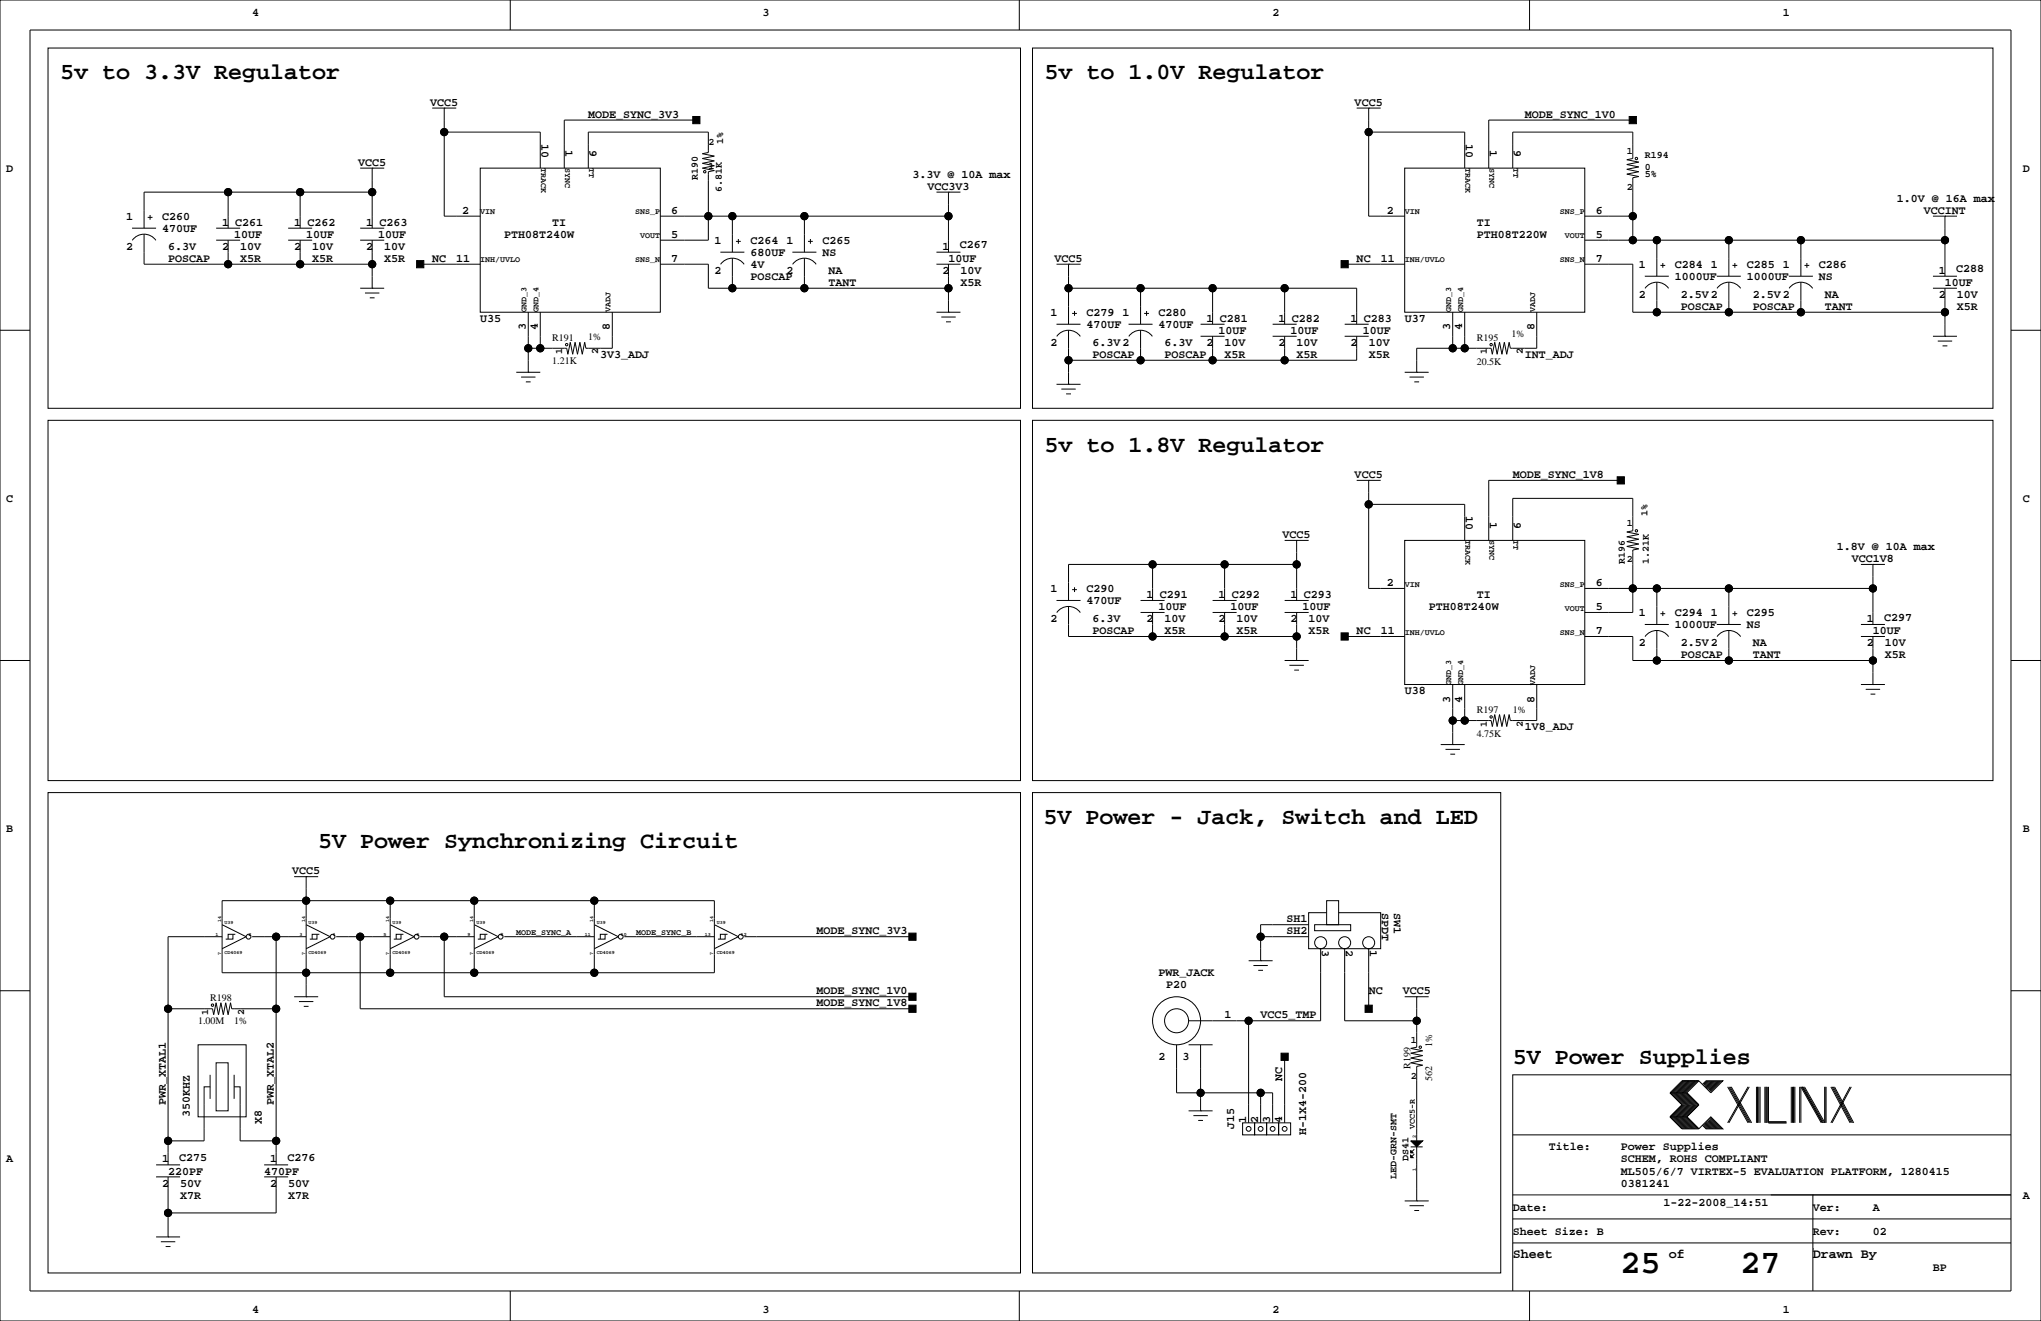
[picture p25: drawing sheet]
<svg xmlns="http://www.w3.org/2000/svg" width="432mm" height="279mm" viewBox="0 0 432 279" stroke-linecap="round" stroke-linejoin="round" font-family="sans-serif">
<defs><g id="words">
<g font-size="7.1">
<text x="342.8" y="269.3">25</text>
<text x="368.2" y="269.3">27</text>
</g>
<g font-size="4.9">
<text x="12.7" y="16.8">5v to 3.3V Regulator</text>
<text x="221" y="16.8">5v to 1.0V Regulator</text>
<text x="221" y="95.5">5v to 1.8V Regulator</text>
<text x="67.3" y="179.3">5V Power Synchronizing Circuit</text>
<text x="220.8" y="174.3">5V Power - Jack, Switch and LED</text>
<text x="320" y="225.1">5V Power Supplies</text>
</g>
<g font-size="2.8">
<text x="320" y="266.1">Sheet</text>
<text x="353.1" y="266.1">of</text>
<text x="383.5" y="266.1">Drawn By</text>
</g>
<g font-size="2.5">
<text x="53.3" y="3.3">4</text>
<text x="161.3" y="3.3">3</text>
<text x="269.2" y="3.3">2</text>
<text x="377.2" y="3.3">1</text>
<text x="91" y="22.4">VCC5</text>
<text x="286.6" y="22.4">VCC5</text>
<text x="124.5" y="24.9">MODE_SYNC_3V3</text>
<text x="322.6" y="24.9">MODE_SYNC_1V0</text>
<text x="75.8" y="35.1">VCC5</text>
<text x="114.5" y="30.5" transform="rotate(90 114.5 30.5)">10</text>
<text x="119.6" y="31.8" transform="rotate(90 119.6 31.8)">1</text>
<text x="124.7" y="31.8" transform="rotate(90 124.7 31.8)">9</text>
<text x="310.1" y="30.5" transform="rotate(90 310.1 30.5)">10</text>
<text x="315.2" y="31.8" transform="rotate(90 315.2 31.8)">1</text>
<text x="320.3" y="31.8" transform="rotate(90 320.3 31.8)">9</text>
<text x="1.3" y="36.3">D</text>
<text x="193" y="37.6">3.3V @ 10A max</text>
<text x="196.2" y="40.1">VCC3V3</text>
<text x="428" y="36.3">D</text>
<text x="26.7" y="46.5">1</text>
<text x="34.3" y="46.5">C260</text>
<text x="47" y="47.8">1</text>
<text x="49.8" y="47.8">C261</text>
<text x="62.2" y="47.8">1</text>
<text x="65" y="47.8">C262</text>
<text x="77.5" y="47.8">1</text>
<text x="80.3" y="47.8">C263</text>
<text x="97.8" y="45.2">2</text>
<text x="116.8" y="47.8">TI</text>
<text x="142" y="45.2">6</text>
<text x="293.4" y="45.2">2</text>
<text x="312.4" y="47.8">TI</text>
<text x="337.6" y="45.2">6</text>
<text x="401.3" y="42.7">1.0V @ 16A max</text>
<text x="407" y="45.2">VCCINT</text>
<text x="26.7" y="52.8">2</text>
<text x="34.3" y="49">470UF</text>
<text x="35.6" y="52.8">6.3V</text>
<text x="47" y="52.8">2</text>
<text x="49.5" y="50.3">10UF</text>
<text x="50.8" y="52.8">10V</text>
<text x="62.2" y="52.8">2</text>
<text x="64.8" y="50.3">10UF</text>
<text x="66" y="52.8">10V</text>
<text x="77.5" y="52.8">2</text>
<text x="80" y="50.3">10UF</text>
<text x="81.3" y="52.8">10V</text>
<text x="106.7" y="50.3">PTH08T240W</text>
<text x="142" y="50.3">5</text>
<text x="151.1" y="51.6">1</text>
<text x="158.7" y="51.6">C264</text>
<text x="166.4" y="51.6">1</text>
<text x="174" y="51.6">C265</text>
<text x="199.4" y="52.8">1</text>
<text x="203" y="52.5">C267</text>
<text x="312.4" y="50.3">PTH08T220W</text>
<text x="337.6" y="50.3">5</text>
<text x="35.6" y="55.4">POSCAP</text>
<text x="50.8" y="55.4">X5R</text>
<text x="66" y="55.4">X5R</text>
<text x="81.3" y="55.4">X5R</text>
<text x="91.4" y="55.4">NC</text>
<text x="96.5" y="55.4">11</text>
<text x="142" y="55.4">7</text>
<text x="151.1" y="57.9">2</text>
<text x="158.7" y="54.1">680UF</text>
<text x="158.7" y="56.6">4V</text>
<text x="158.7" y="59.2">POSCAP</text>
<text x="166.4" y="57.9">2</text>
<text x="174" y="54.1">NS</text>
<text x="175.3" y="57.9">NA</text>
<text x="199.4" y="57.9">2</text>
<text x="200.7" y="55.4">10UF</text>
<text x="203.2" y="57.9">10V</text>
<text x="223.1" y="55.4">VCC5</text>
<text x="287" y="55.4">NC</text>
<text x="292.1" y="55.4">11</text>
<text x="337.6" y="55.4">7</text>
<text x="346.7" y="56.6">1</text>
<text x="354.3" y="56.6">C284</text>
<text x="354.3" y="59.2">1000UF</text>
<text x="361.9" y="56.6">1</text>
<text x="369.6" y="59.2">1000UF</text>
<text x="369.6" y="56.6">C285</text>
<text x="377.2" y="56.6">1</text>
<text x="384.8" y="59.2">NS</text>
<text x="384.8" y="56.6">C286</text>
<text x="410.2" y="57.9">1</text>
<text x="413.9" y="57.6">C288</text>
<text x="175.3" y="60.5">TANT</text>
<text x="203.2" y="60.5">X5R</text>
<text x="346.7" y="63">2</text>
<text x="355.6" y="63">2.5V2</text>
<text x="355.6" y="65.5">POSCAP</text>
<text x="370.8" y="65.5">POSCAP</text>
<text x="370.8" y="63">2.5V2</text>
<text x="386.1" y="65.5">TANT</text>
<text x="386.1" y="63">NA</text>
<text x="410.2" y="63">2</text>
<text x="411.5" y="60.5">10UF</text>
<text x="414" y="65.5">X5R</text>
<text x="414" y="63">10V</text>
<text x="101.6" y="68.1">U35</text>
<text x="111.3" y="69.8" transform="rotate(-90 111.3 69.8)">3</text>
<text x="113.8" y="69.8" transform="rotate(-90 113.8 69.8)">4</text>
<text x="129" y="69.8" transform="rotate(-90 129 69.8)">8</text>
<text x="222.2" y="66.8">1</text>
<text x="229.9" y="69.3">470UF</text>
<text x="229.9" y="66.8">C279</text>
<text x="237.5" y="66.8">1</text>
<text x="245.1" y="66.8">C280</text>
<text x="245.1" y="69.3">470UF</text>
<text x="255.3" y="68.1">1</text>
<text x="257.8" y="70.6">10UF</text>
<text x="258.1" y="68.1">C281</text>
<text x="270.5" y="68.1">1</text>
<text x="273.1" y="70.6">10UF</text>
<text x="273.3" y="68.1">C282</text>
<text x="285.8" y="68.1">1</text>
<text x="288.3" y="70.6">10UF</text>
<text x="288.5" y="68.1">C283</text>
<text x="297.2" y="68.1">U37</text>
<text x="306.8" y="69.8" transform="rotate(-90 306.8 69.8)">3</text>
<text x="309.4" y="69.8" transform="rotate(-90 309.4 69.8)">4</text>
<text x="324.6" y="69.8" transform="rotate(-90 324.6 69.8)">8</text>
<text x="127" y="75.7">3V3_ADJ</text>
<text x="222.2" y="73.2">2</text>
<text x="231.1" y="75.7">POSCAP</text>
<text x="231.1" y="73.2">6.3V2</text>
<text x="246.4" y="73.2">6.3V</text>
<text x="246.4" y="75.7">POSCAP</text>
<text x="255.3" y="73.2">2</text>
<text x="259.1" y="73.2">10V</text>
<text x="259.1" y="75.7">X5R</text>
<text x="270.5" y="73.2">2</text>
<text x="274.3" y="75.7">X5R</text>
<text x="274.3" y="73.2">10V</text>
<text x="285.8" y="73.2">2</text>
<text x="289.6" y="73.2">10V</text>
<text x="289.6" y="75.7">X5R</text>
<text x="322.6" y="75.7">INT_ADJ</text>
<text x="286.6" y="101.1">VCC5</text>
<text x="320" y="101.1">MODE_SYNC_1V8</text>
<text x="1.3" y="106.2">C</text>
<text x="428" y="106.2">C</text>
<text x="271.4" y="113.8">VCC5</text>
<text x="310.1" y="109.2" transform="rotate(90 310.1 109.2)">10</text>
<text x="315.2" y="110.5" transform="rotate(90 315.2 110.5)">1</text>
<text x="320.3" y="110.5" transform="rotate(90 320.3 110.5)">9</text>
<text x="388.6" y="116.3">1.8V @ 10A max</text>
<text x="391.8" y="118.9">VCC1V8</text>
<text x="222.2" y="125.2">1</text>
<text x="229.9" y="125.2">C290</text>
<text x="293.4" y="124">2</text>
<text x="337.6" y="124">6</text>
<text x="222.2" y="131.6">2</text>
<text x="229.9" y="127.8">470UF</text>
<text x="231.1" y="131.6">6.3V</text>
<text x="242.6" y="131.6">2</text>
<text x="242.6" y="126.5">1</text>
<text x="245.1" y="129">10UF</text>
<text x="245.4" y="126.5">C291</text>
<text x="246.4" y="131.6">10V</text>
<text x="257.8" y="126.5">1</text>
<text x="257.8" y="131.6">2</text>
<text x="260.3" y="129">10UF</text>
<text x="260.6" y="126.5">C292</text>
<text x="261.6" y="131.6">10V</text>
<text x="273.1" y="131.6">2</text>
<text x="273.1" y="126.5">1</text>
<text x="275.6" y="129">10UF</text>
<text x="275.8" y="126.5">C293</text>
<text x="276.9" y="131.6">10V</text>
<text x="302.3" y="129">PTH08T240W</text>
<text x="312.4" y="126.5">TI</text>
<text x="337.6" y="129">5</text>
<text x="346.7" y="130.3">1</text>
<text x="354.3" y="130.3">C294</text>
<text x="361.9" y="130.3">1</text>
<text x="369.6" y="130.3">C295</text>
<text x="395" y="131.6">1</text>
<text x="398.6" y="131.2">C297</text>
<text x="231.1" y="134.1">POSCAP</text>
<text x="246.4" y="134.1">X5R</text>
<text x="261.6" y="134.1">X5R</text>
<text x="276.9" y="134.1">X5R</text>
<text x="287" y="134.1">NC</text>
<text x="292.1" y="134.1">11</text>
<text x="337.6" y="134.1">7</text>
<text x="346.7" y="136.7">2</text>
<text x="354.3" y="132.8">1000UF</text>
<text x="355.6" y="136.7">2.5V2</text>
<text x="369.6" y="132.8">NS</text>
<text x="370.8" y="136.7">NA</text>
<text x="395" y="136.7">2</text>
<text x="396.2" y="134.1">10UF</text>
<text x="398.8" y="136.7">10V</text>
<text x="355.6" y="139.2">POSCAP</text>
<text x="370.8" y="139.2">TANT</text>
<text x="398.8" y="139.2">X5R</text>
<text x="297.2" y="146.8">U38</text>
<text x="306.8" y="148.6" transform="rotate(-90 306.8 148.6)">3</text>
<text x="309.4" y="148.6" transform="rotate(-90 309.4 148.6)">4</text>
<text x="324.6" y="148.6" transform="rotate(-90 324.6 148.6)">8</text>
<text x="322.6" y="154.4">1V8_ADJ</text>
<text x="1.3" y="176">B</text>
<text x="428" y="176">B</text>
<text x="61.8" y="184.9">VCC5</text>
<text x="172.7" y="197.6">MODE_SYNC_3V3</text>
<text x="272.2" y="197.6">SH2</text>
<text x="272.2" y="195.1">SH1</text>
<text x="292.3" y="193" transform="rotate(90 292.3 193)">SPDT</text>
<text x="294.9" y="193" transform="rotate(90 294.9 193)">SW1</text>
<text x="279.6" y="200.9" transform="rotate(90 279.6 200.9)">3</text>
<text x="284.7" y="200.9" transform="rotate(90 284.7 200.9)">2</text>
<text x="289.8" y="200.9" transform="rotate(90 289.8 200.9)">1</text>
<text x="245.1" y="206.5">PWR_JACK</text>
<text x="246.7" y="209">P20</text>
<text x="172.7" y="210.3">MODE_SYNC_1V0</text>
<text x="172.7" y="212.9">MODE_SYNC_1V8</text>
<text x="259.1" y="215.4">1</text>
<text x="266.7" y="215.4">VCC5_TMP</text>
<text x="289.6" y="210.3">NC</text>
<text x="296.8" y="210.3">VCC5</text>
<text x="245.1" y="224.3">2</text>
<text x="250.2" y="224.3">3</text>
<text x="35.1" y="233.7" transform="rotate(-90 35.1 233.7)">PWR_XTAL1</text>
<text x="57.9" y="233.7" transform="rotate(-90 57.9 233.7)">PWR_XTAL2</text>
<text x="271.3" y="228.6" transform="rotate(-90 271.3 228.6)">NC</text>
<text x="40.1" y="236.2" transform="rotate(-90 40.1 236.2)">350KHZ</text>
<text x="55.4" y="237.7" transform="rotate(-90 55.4 237.7)">X8</text>
<text x="261.1" y="238.8" transform="rotate(-90 261.1 238.8)">J15</text>
<text x="263.7" y="237.5" transform="rotate(-90 263.7 237.5)">1</text>
<text x="266.2" y="237.5" transform="rotate(-90 266.2 237.5)">2</text>
<text x="268.7" y="237.5" transform="rotate(-90 268.7 237.5)">3</text>
<text x="271.3" y="237.5" transform="rotate(-90 271.3 237.5)">4</text>
<text x="1.3" y="245.9">A</text>
<text x="34.3" y="245.9">1</text>
<text x="37.9" y="245.5">C275</text>
<text x="57.1" y="245.9">1</text>
<text x="60.8" y="245.5">C276</text>
<text x="276.4" y="240" transform="rotate(-90 276.4 240)">H-1X4-200</text>
<text x="327.7" y="243.3">Title:</text>
<text x="342.9" y="245.9">SCHEM, ROHS COMPLIANT</text>
<text x="342.9" y="243.3">Power Supplies</text>
<text x="34.3" y="251">2</text>
<text x="35.6" y="248.4">220PF</text>
<text x="38.1" y="251">50V</text>
<text x="55.9" y="248.4">470PF</text>
<text x="57.1" y="251">2</text>
<text x="61" y="251">50V</text>
<text x="342.9" y="251">0381241</text>
<text x="342.9" y="248.4">ML505/6/7 VIRTEX-5 EVALUATION PLATFORM, 1280415</text>
<text x="38.1" y="253.5">X7R</text>
<text x="61" y="253.5">X7R</text>
<text x="320" y="256">Date:</text>
<text x="351.9" y="255">1-22-2008_14:51</text>
<text x="383.5" y="256">Ver:</text>
<text x="396.2" y="256">A</text>
<text x="428" y="253.5">A</text>
<text x="320" y="261.1">Sheet Size: B</text>
<text x="383.5" y="261.1">Rev:</text>
<text x="396.2" y="261.1">02</text>
<text x="408.9" y="268.7">BP</text>
<text x="53.3" y="277.6">4</text>
<text x="161.3" y="277.6">3</text>
<text x="269.2" y="277.6">2</text>
<text x="377.2" y="277.6">1</text>
</g>
<g font-size="2.1">
<text x="149.9" y="30.6">2</text>
<text x="149.9" y="35.7">1</text>
<text x="153" y="30.5" transform="rotate(-90 153 30.5)">1%</text>
<text x="344.2" y="32.6">1</text>
<text x="348" y="33.4">R194</text>
<text x="348" y="35.9">0</text>
<text x="147.7" y="38.1" transform="rotate(-90 147.7 38.1)">R190</text>
<text x="152.7" y="40.6" transform="rotate(-90 152.7 40.6)">6.81K</text>
<text x="344.2" y="40.2">2</text>
<text x="348" y="37.4">5%</text>
<text x="124.5" y="71.8">1%</text>
<text x="319.8" y="71.3">1%</text>
<text x="116.8" y="72.1">R191</text>
<text x="116.8" y="76.9">1.21K</text>
<text x="118.9" y="74.9" transform="rotate(-90 118.9 74.9)">1</text>
<text x="126.6" y="74.9" transform="rotate(-90 126.6 74.9)">2</text>
<text x="312.4" y="72.1">R195</text>
<text x="312.4" y="77.2">20.5K</text>
<text x="314.5" y="74.9" transform="rotate(-90 314.5 74.9)">1</text>
<text x="322.1" y="74.9" transform="rotate(-90 322.1 74.9)">2</text>
<text x="344.2" y="111.3">1</text>
<text x="348.6" y="109.2" transform="rotate(-90 348.6 109.2)">1%</text>
<text x="343.7" y="119.4" transform="rotate(-90 343.7 119.4)">R196</text>
<text x="344.2" y="118.9">2</text>
<text x="348.8" y="119.4" transform="rotate(-90 348.8 119.4)">1.21K</text>
<text x="312.4" y="150.8">R197</text>
<text x="312.4" y="155.9">4.75K</text>
<text x="314.5" y="153.7" transform="rotate(-90 314.5 153.7)">1</text>
<text x="320" y="150.8">1%</text>
<text x="322.1" y="153.7" transform="rotate(-90 322.1 153.7)">2</text>
<text x="44" y="214.6" transform="rotate(-90 44 214.6)">1</text>
<text x="44.4" y="211.8">R198</text>
<text x="51.6" y="214.6" transform="rotate(-90 51.6 214.6)">2</text>
<text x="41.9" y="216.6">1.00M</text>
<text x="49.5" y="216.6">1%</text>
<text x="298.5" y="220.5">1</text>
<text x="303" y="221.5" transform="rotate(-90 303 221.5)">1%</text>
<text x="298.4" y="226.1" transform="rotate(-90 298.4 226.1)">R199</text>
<text x="298.5" y="228.2">2</text>
<text x="303" y="228.6" transform="rotate(-90 303 228.6)">562</text>
<text x="298" y="245.6" transform="rotate(-90 298 245.6)">DS41</text>
<text x="295.5" y="249.4" transform="rotate(-90 295.5 249.4)">LED-GRN-SMT</text>
</g>
<g font-size="1.8">
<text x="114.5" y="35.6" transform="rotate(90 114.5 35.6)">TRACK</text>
<text x="119.5" y="35.6" transform="rotate(90 119.5 35.6)">SYNC</text>
<text x="124.6" y="35.6" transform="rotate(90 124.6 35.6)">TT</text>
<text x="310" y="35.6" transform="rotate(90 310 35.6)">TRACK</text>
<text x="315.1" y="35.6" transform="rotate(90 315.1 35.6)">SYNC</text>
<text x="320.2" y="35.6" transform="rotate(90 320.2 35.6)">TT</text>
<text x="101.6" y="45.4">VIN</text>
<text x="134.4" y="45.4">SNS_P</text>
<text x="297.2" y="45.4">VIN</text>
<text x="330" y="45.4">SNS_P</text>
<text x="135.5" y="50.4">VOUT</text>
<text x="331" y="50.4">VOUT</text>
<text x="101.6" y="55.5">INH/UVLO</text>
<text x="134.4" y="55.5">SNS_N</text>
<text x="297.2" y="55.5">INH/UVLO</text>
<text x="330" y="55.5">SNS_N</text>
<text x="111.4" y="66" transform="rotate(-90 111.4 66)">GND_3</text>
<text x="113.9" y="66" transform="rotate(-90 113.9 66)">GND_4</text>
<text x="129.2" y="66" transform="rotate(-90 129.2 66)">VADJ</text>
<text x="307" y="66" transform="rotate(-90 307 66)">GND_3</text>
<text x="309.5" y="66" transform="rotate(-90 309.5 66)">GND_4</text>
<text x="324.8" y="66" transform="rotate(-90 324.8 66)">VADJ</text>
<text x="310" y="114.3" transform="rotate(90 310 114.3)">TRACK</text>
<text x="315.1" y="114.3" transform="rotate(90 315.1 114.3)">SYNC</text>
<text x="320.2" y="114.3" transform="rotate(90 320.2 114.3)">TT</text>
<text x="297.2" y="124.1">VIN</text>
<text x="330" y="124.1">SNS_P</text>
<text x="331" y="129.2">VOUT</text>
<text x="297.2" y="134.3">INH/UVLO</text>
<text x="330" y="134.3">SNS_N</text>
<text x="307" y="144.8" transform="rotate(-90 307 144.8)">GND_3</text>
<text x="309.5" y="144.8" transform="rotate(-90 309.5 144.8)">GND_4</text>
<text x="324.8" y="144.8" transform="rotate(-90 324.8 144.8)">VADJ</text>
<text x="109.2" y="197.8">MODE_SYNC_A</text>
<text x="134.6" y="197.8">MODE_SYNC_B</text>
<text x="299.4" y="238.8" transform="rotate(-90 299.4 238.8)">VCC5-R</text>
</g>
<g font-size="1.1">
<text x="45.6" y="197.9">1</text>
<text x="46.8" y="195.1" transform="rotate(-90 46.8 195.1)">14</text>
<text x="47.5" y="195.4">U39</text>
<text x="52.6" y="197.9">2</text>
<text x="63.4" y="197.9">3</text>
<text x="64.6" y="195.1" transform="rotate(-90 64.6 195.1)">14</text>
<text x="65.3" y="195.4">U39</text>
<text x="70.4" y="197.9">4</text>
<text x="81.2" y="197.9">5</text>
<text x="82.3" y="195.1" transform="rotate(-90 82.3 195.1)">14</text>
<text x="83.1" y="195.4">U39</text>
<text x="88.1" y="197.9">6</text>
<text x="98.9" y="197.9">9</text>
<text x="100.1" y="195.1" transform="rotate(-90 100.1 195.1)">14</text>
<text x="100.8" y="195.4">U39</text>
<text x="105.9" y="197.9">8</text>
<text x="123.7" y="197.9">11</text>
<text x="125.5" y="195.1" transform="rotate(-90 125.5 195.1)">14</text>
<text x="126.2" y="195.4">U39</text>
<text x="131.3" y="197.9">10</text>
<text x="149.1" y="197.9">13</text>
<text x="150.9" y="195.1" transform="rotate(-90 150.9 195.1)">14</text>
<text x="151.6" y="195.4">U39</text>
<text x="156.7" y="197.9">12</text>
<text x="46.8" y="202.1" transform="rotate(-90 46.8 202.1)">7</text>
<text x="47.5" y="201.7">CD4069</text>
<text x="64.6" y="202.1" transform="rotate(-90 64.6 202.1)">7</text>
<text x="65.3" y="201.7">CD4069</text>
<text x="82.3" y="202.1" transform="rotate(-90 82.3 202.1)">7</text>
<text x="83.1" y="201.7">CD4069</text>
<text x="100.1" y="202.1" transform="rotate(-90 100.1 202.1)">7</text>
<text x="100.8" y="201.7">CD4069</text>
<text x="125.5" y="202.1" transform="rotate(-90 125.5 202.1)">7</text>
<text x="126.2" y="201.7">CD4069</text>
<text x="150.9" y="202.1" transform="rotate(-90 150.9 202.1)">7</text>
<text x="151.6" y="201.7">CD4069</text>
<text x="299.5" y="240.8" transform="rotate(-90 299.5 240.8)">2</text>
<text x="299.5" y="247.8" transform="rotate(-90 299.5 247.8)">1</text>
</g>
</g></defs>
<g fill="none" stroke="#000" stroke-width=".21">
<path d="M0 0h431.8v279.4h-431.8zM6.3 6.4h419.1v266.6h-419.1zM10.2 10.2h205.7v76.2h-205.7zM107.9 0v6.4M215.6 0v6.4M218.4 10.2h203.2v76.2h-203.2zM323.6 0v6.4M76.2 35.6h5.1M78.7 35.6h.1M78.7 35.6v12.7M91.4 22.9h5.1M94 22.9h.1"/>
<path d="M94 22.9v22.8h7.6M94 27.9h20.3v7.7M101.6 35.6h38.1v30.4h-38.1zM124.5 35.6v-7.7h25.4v4.4l-1.3 .2 2.5 .5-2.5 .5 2.5 .5-2.5 .5 2.5 .6-2.5 .5 2.5 .5-1.2 .2v14.5h-10.2M147.3 25.4h-27.9v10.2M287 22.9h5.1M289.6 22.9h.1M289.6 22.9v22.8h7.6M289.6 27.9h20.3v7.7M297.2 35.6h38.1v30.4h-38.1zM320 35.6v-7.7h25.4v5.6l-1.2 .3 2.5 .5-2.5 .5 2.5 .5-2.5 .5 2.5 .5-2.5 .5 2.5 .5-1.3 .3v13.2M345.4 25.4h-30.4v10.2"/>
<path d="M27.9 48.3h5.1M28 50.8a3 3 0 0 1 5 0M30.5 49.5v6.4h48.2M31.2 46h1.1M31.7 45.5v1M45.7 50.8h5.1M45.7 48.3h5.1M48.3 40.6v7.7M48.3 50.8v5.1M61 50.8h5M61 48.3h5M63.5 40.6v7.7"/>
<path d="M63.5 50.8v5.1M76.2 50.8h5.1M76.2 48.3h5.1M78.7 50.8v10.2M78.7 40.6h-48.2v7.7M88.9 55.9h12.7M139.7 55.9h10.2v5.1h50.8M139.7 45.7h61M152.4 53.3h5.1M152.4 55.9a3 3 0 0 1 5 0M154.9 45.7v7.6M154.9 54.6v6.4"/>
<path d="M155.7 51.1h1M156.2 50.5v1.1M167.6 53.3h5.1M167.7 55.9a3 3 0 0 1 5 0M170.2 45.7v7.6M170.2 54.6v6.4M170.9 51.1h1.1M171.4 50.5v1.1M198.1 55.9h5.1M198.1 40.6h5.1M198.1 53.3h5.1M200.7 40.6h.1"/>
<path d="M200.7 40.6v12.7M200.7 55.9v10.1M223.5 55.9h5.1M226.1 55.9h.1M226.1 55.9v12.7M284.5 55.9h12.7M335.3 55.9h10.1v10.1h66.1M335.3 50.8h76.2M335.3 45.7h10.1M348 58.4h5.1M350.5 50.8v7.6M350.5 59.7v6.3"/>
<path d="M351.3 56.1h1M351.8 55.6v1M363.2 58.4h5.1M365.8 50.8v7.6M365.8 59.7v6.3M366.5 56.1h1M367 55.6v1M378.5 58.4h5M381 50.8v7.6M381 59.7v6.3M381.8 56.1h1M382.3 55.6v1"/>
<path d="M408.9 45.7h5.1M408.9 58.4h5.1M411.5 45.7h.1M411.5 45.7v12.7M0 69.8h6.3M76.2 61h5.1M77.2 62h3.1M78.2 63h1M78.7 61h.1M109.2 78.7h5.1M110.2 79.8h3.1M111.8 78.7h.1"/>
<path d="M111.8 66v12.7M114.3 66v7.7M129.5 66v7.7h-5.5l-.3-1.3-.5 2.5-.5-2.5-.5 2.5-.5-2.5-.5 2.5-.6-2.5-.5 2.5-.2-1.2h-8.1M198.1 66h5.1M199.1 67.1h3.1M200.2 68.1h1M200.7 66h.1M223.5 68.6h5.1M223.6 71.1a3 3 0 0 1 5 0M226.1 69.8v11.5M226.1 61h60.9v7.6M226.8 66.3h1"/>
<path d="M227.3 65.8v1M238.8 68.6h5M238.8 71.1a3 3 0 0 1 5 0M241.3 61v7.6M241.3 69.8v6.4M242.1 66.3h1M242.6 65.8v1M254 71.1h5.1M254 68.6h5.1M256.5 61v7.6M256.5 71.1v5.1M269.2 71.1h5.1"/>
<path d="M269.2 68.6h5.1M271.8 61v7.6M271.8 71.1v5.1M284.5 71.1h5.1M284.5 68.6h5.1M287 71.1v5.1h-60.9M297.2 78.7h5.1M298.2 79.8h3M299.7 78.7h.1M307.3 66v7.7M309.9 66v7.7M325.1 66v7.7h-5.6l-.2-1.3-.5 2.5-.5-2.5-.5 2.5-.6-2.5-.5 2.5-.5-2.5-.5 2.5-.2-1.2h-15.8v5"/>
<path d="M348 61a3 3 0 0 1 5 0M363.3 61a3 3 0 0 1 5 0M378.5 61a3 3 0 0 1 5 0M408.9 61h5.1M408.9 71.1h5.1M410 72.1h3M411 73.2h1M411.5 71.1h.1M411.5 61v10.1M425.4 69.8h6.4M10.2 88.9h205.7v76.2h-205.7zM111.3 80.8h1"/>
<path d="M218.4 88.9h203.2v76.2h-203.2zM223.5 81.3h5.1M224.5 82.3h3.1M225.6 83.3h1M226.1 81.3h.1M299.2 80.8h1M243.8 119.4v7.6M259.1 119.4v7.6M271.8 114.3h5.1M274.3 114.3h.1M274.3 119.4h-48.2v7.6M274.3 114.3v12.7"/>
<path d="M287 101.6h5.1M289.6 101.6h.1M289.6 106.7h20.3v7.6M289.6 101.6v22.9h7.6M297.2 114.3h38.1v30.5h-38.1zM320 114.3v-8.9h25.4v6.9l-1.2 .2 2.5 .5-2.5 .5 2.5 .5-2.5 .6 2.5 .5-2.5 .5 2.5 .5-1.3 .2v13.2h-10.1M342.9 101.6h-27.9v12.7M393.7 119.4h5.1M396.2 119.4h.1M396.2 119.4v12.7M0 139.7h6.3M223.5 127h5.1"/>
<path d="M223.6 129.6a3 3 0 0 1 5 0M226.1 128.3v6.3h48.2M226.8 124.7h1M227.3 124.2v1M241.3 129.5h5.1M241.3 127h5.1M243.8 129.5v5.1M256.5 129.5h5.1M256.5 127h5.1M259.1 129.5v5.1M271.8 139.7h5.1M271.8 129.5h5.1"/>
<path d="M271.8 127h5.1M274.3 139.7h.1M274.3 129.5v10.2M284.5 134.6h12.7M335.3 134.6h10.1v5.1h50.8M335.3 124.5h60.9M348 132.1h5.1M348 134.6a3 3 0 0 1 5 0M350.5 124.5v7.6M350.5 133.3v6.4M351.3 129.8h1M351.8 129.3v1"/>
<path d="M363.2 132.1h5.1M363.3 134.6a3 3 0 0 1 5 0M365.8 124.5v7.6M365.8 133.3v6.4M366.5 129.8h1M367 129.3v1M393.7 134.6h5.1M393.7 132.1h5.1M396.2 134.6v10.2M425.4 139.7h6.4M272.8 140.7h3M273.8 141.7h1"/>
<path d="M304.8 157.5h5.1M305.8 158.5h3.1M306.8 159.5h1M307.3 157.5h.1M307.3 144.8v12.7M309.9 144.8v7.6M325.1 144.8v7.6h-5.6l-.2-1.3-.5 2.6-.5-2.6-.5 2.6-.6-2.6-.5 2.6-.5-2.6-.5 2.6-.2-1.3h-8.2M393.7 144.8h5.1M394.7 145.8h3.1M395.7 146.8h1M396.2 144.8h.1M10.2 167.6h205.7v101.6h-205.7z"/>
<path d="M218.4 167.6h99.1v101.6h-99.1zM47 198.1h-11.4v48.3M47 190.5h104.1v15.2h-104.1zM47 195.6l5.1 2.5-5.1 2.6M49.3 197.6v1h-1.5M49.8 197.6h-1.5v1M53.3 198.1h11.5M58.4 198.1v48.3M62.2 185.4h5.1M64.8 185.4h.1M64.8 185.4v25.4M64.8 195.6l5 2.5-5 2.6"/>
<path d="M67.1 197.6v1h-1.6M67.6 197.6h-1.6v1M71.1 198.1h11.4M76.2 198.1v15.3h116.8M82.5 190.5v15.2M82.5 195.6l5.1 2.5-5.1 2.6M84.8 197.6v1h-1.5M85.3 197.6h-1.5v1M88.9 198.1h11.4M94 198.1v12.7h99M100.3 190.5v15.2M100.3 195.6l5.1 2.5-5.1 2.6"/>
<path d="M102.6 197.6v1h-1.5M103.1 197.6h-1.5v1M106.7 198.1h19M125.7 190.5v15.2M125.7 195.6l5.1 2.5-5.1 2.6M128 197.6v1h-1.5M128.5 197.6h-1.5v1M132.1 198.1h19M151.1 195.6l5.1 2.5-5.1 2.6M153.4 197.6v1h-1.5M153.9 197.6h-1.5v1M157.5 198.1h35.5"/>
<path d="M266.7 198.1h10.2M276.9 195.6h-10.2v7.6M278.1 195.6h7.7v1.2h-7.7zM280.7 190.5h2.5v5.1h-2.5zM280.7 193h-3.8v7.7h15.2v-7.7h-8.9M0 209.5h6.3M35.6 213.4h9.4l.2 1.2 .5-2.5 .5 2.5 .5-2.5 .5 2.5 .6-2.5 .5 2.5 .5-2.5 .2 1.3h9.4M62.2 210.8h5.1M63.2 211.8h3.1M64.3 212.9h1M64.8 210.8h.1M264.2 203.2h5"/>
<path d="M264.2 215.9v21.6M265.2 204.2h3M266.2 205.2h1M266.7 203.2h.1M279.4 200.7v15.2h-27.9M284.5 200.7v15.2h15.2M289.6 200.7v12.7M297.2 210.8h5.1M299.7 210.8h.1M299.7 210.8v10.7l-1.3 .2 2.6 .5-2.6 .6 2.6 .5-2.6 .5 2.6 .5-2.6 .5 2.6 .5-1.3 .3v15.7M425.4 209.5h6.4M41.9 221h10.2v15.2h-10.2z"/>
<path d="M44.4 229.9h-1.2v11.4h-7.6M44.4 227.3v5.1M45.7 224.8h2.6v10.1h-2.6zM49.5 229.9h1.3v11.4h7.6M49.5 227.3v5.1M248.9 221v10.1h20.3v6.4M251.5 234.9h5M251.5 221h5M252.5 236h3M253.5 237h1M254 234.9h.1M254 221v13.9"/>
<path d="M262.9 237.5h2.5v2.5h-2.5zM265.4 237.5h2.6v2.5h-2.6zM266.7 231.1v6.4M268 237.5h2.5v2.5h-2.5zM270.5 237.5h2.5v2.5h-2.5zM271.8 223.5v14M330.2 226.1h.1M353.3 231.1h3.6M353.3 236.2l2.6 2.6h3.5M353.3 231.1l2.6 2.6-2.6 2.5M353.3 236.2h3.6M356.1 228.6l-2.5 2.5 2.5 2.6-2.5 2.5 2.5 2.6"/>
<path d="M356.4 228.6l-2.6 2.5 2.6 2.6-2.6 2.5 2.6 2.6M356.6 228.6l-2.5 2.5 2.5 2.6-2.5 2.5 2.5 2.6M356.9 228.6l-2.6 2.5 2.6 2.6-2.6 2.5 2.6 2.6M356.9 231.1l2.5 2.6-2.5 2.5M356.9 236.2l2.5 2.6M357.1 228.6l-2.5 2.5 2.5 2.6-2.5 2.5 2.5 2.6M357.4 228.6l-2.6 2.5 2.6 2.6-2.6 2.5 2.6 2.6M357.6 228.6l-2.5 2.5 2.5 2.6-2.5 2.5 2.5 2.6M357.9 228.6l-2.6 2.5 2.6 2.6-2.6 2.5 2.6 2.6M358.1 228.6l-2.5 2.5 2.5 2.6-2.5 2.5 2.5 2.6M358.4 228.6l-2.5 2.5 2.5 2.6-2.5 2.5 2.5 2.6M358.6 228.6l-2.5 2.5 2.5 2.6-2.5 2.5 2.5 2.6"/>
<path d="M358.9 228.6l-2.5 2.5 2.5 2.6-2.5 2.5 2.5 2.6M359.2 228.6l-2.6 2.5 2.6 2.6-2.6 2.5 2.6 2.6M359.4 228.6l2.5 2.5 2.6-2.5h-3.6l-.7 .8M359.4 228.6h-3.5l-2.6 2.5M359.4 228.6l-2.5 2.5M360.2 238l.7 .8h3.6l-2.6-2.6-2.5 2.6M360.4 237.7l1 1.1M360.4 238l.8 .8M360.7 237.5l1.2 1.3M360.7 237.7l1 1.1M360.9 237.2l1.6 1.6M360.9 237.5l1.3 1.3"/>
<path d="M361.2 237l1.8 1.8M361.2 237.2l1.5 1.6M361.2 228.6l-.8 .8M361.4 236.7l2.1 2.1M361.4 237l1.8 1.8M361.4 228.6l-1 1M361.7 236.5l2.3 2.3M361.7 236.7l2 2.1M361.7 228.6l-1 1M361.9 236.5l2.3 2.3M361.9 228.6l-1.2 1.3M362.2 228.6l-1.3 1.3"/>
<path d="M362.5 228.6l-1.6 1.5M362.7 228.6l-1.5 1.5M363 228.6l-1.8 1.8M363.2 228.6l-1.8 1.8M363.5 228.6l-2.1 2M363.7 228.6l-2 2M364 228.6l-2.3 2.3M364.2 228.6l-2.3 2.3M365.5 229.9l4.3 7.6M365.8 229.9l4.3 7.6M366 229.9l4.3 7.6M366.3 229.9l4.3 7.6"/>
<path d="M369.8 229.9l-4.3 7.6M370.1 229.9l-4.3 7.6M371.6 229.9v7.6M371.9 229.9v7.6M372.1 229.9v7.6M372.4 229.9v7.6M373.4 229.9v7.6M373.6 229.9v7.6M373.9 229.9v7.6M374.1 229.9v7.6h3.9M374.1 237.2h3.9M379 229.9v7.6"/>
<path d="M379.2 229.9v7.6M379.5 229.9v7.6M379.7 229.9v7.6M380.7 229.9v7.6M381 237.5v-7.6l4.3 7.6M381.3 229.9l4.3 7.6M381.5 229.9l4.3 7.6M381.8 229.9l4.3 7.6v-7.6M386.3 229.9v7.6M387.3 229.9l4.1 7.6M387.6 229.9l4.1 7.6M387.9 229.9l4 7.6"/>
<path d="M388.1 229.9l4.1 7.6M391.4 229.9l-4.1 7.6M391.7 229.9l-4.1 7.6M425.4 227.3h-105.4v35.6M33 248.9h5.1M33 246.4h5.1M35.6 248.9v12.7M55.9 248.9h5.1M55.9 246.4h5.1M58.4 248.9v7.6h-22.8M297.2 254h5.1M298.2 255h3"/>
<path d="M298.4 242.6h2.6M299.2 256h1M299.2 243.1l-.5 .5M299.2 244.1l-.5 .5M299.7 254h.1M299.7 242.6v11.4M320 257.8h105.4M320 252.7h105.4M320 240h105.4M383.5 252.7v20.3M33 261.6h5.1M34 262.6h3.1"/>
<path d="M35.1 263.7h1M35.6 261.6h.1M107.9 273v6.4M215.6 273v6.4M320 262.9v10.1M320 262.9h105.4M323.6 273v6.4M383.5 264.2h.1"/>
<circle cx="94" cy="27.9" r=".76"/>
<circle cx="149.1" cy="36.3" r=".25"/>
<circle cx="289.6" cy="27.9" r=".76"/>
<circle cx="346.2" cy="33.5" r=".25"/>
<circle cx="48.3" cy="40.6" r=".76"/>
<circle cx="48.3" cy="55.9" r=".76"/>
<circle cx="63.5" cy="40.6" r=".76"/>
<circle cx="63.5" cy="55.9" r=".76"/>
<circle cx="78.7" cy="40.6" r=".76"/>
<circle cx="78.7" cy="55.9" r=".76"/>
<circle cx="149.9" cy="45.7" r=".76"/>
<circle cx="154.9" cy="45.7" r=".76"/>
<circle cx="170.2" cy="45.7" r=".76"/>
<circle cx="200.7" cy="45.7" r=".76"/>
<circle cx="345.4" cy="45.7" r=".76"/>
<circle cx="345.4" cy="50.8" r=".76"/>
<circle cx="350.5" cy="50.8" r=".76"/>
<circle cx="365.8" cy="50.8" r=".76"/>
<circle cx="381" cy="50.8" r=".76"/>
<circle cx="411.5" cy="50.8" r=".76"/>
<circle cx="111.8" cy="73.7" r=".76"/>
<circle cx="114.3" cy="73.7" r=".76"/>
<circle cx="119.9" cy="72.9" r=".25"/>
<circle cx="154.9" cy="61" r=".76"/>
<circle cx="170.2" cy="61" r=".76"/>
<circle cx="200.7" cy="61" r=".76"/>
<circle cx="226.1" cy="61" r=".76"/>
<circle cx="226.1" cy="76.2" r=".76"/>
<circle cx="241.3" cy="61" r=".76"/>
<circle cx="241.3" cy="76.2" r=".76"/>
<circle cx="256.5" cy="61" r=".76"/>
<circle cx="256.5" cy="76.2" r=".76"/>
<circle cx="271.8" cy="61" r=".76"/>
<circle cx="271.8" cy="76.2" r=".76"/>
<circle cx="307.3" cy="73.7" r=".76"/>
<circle cx="309.9" cy="73.7" r=".76"/>
<circle cx="315.5" cy="72.9" r=".25"/>
<circle cx="350.5" cy="66" r=".76"/>
<circle cx="365.8" cy="66" r=".76"/>
<circle cx="381" cy="66" r=".76"/>
<circle cx="411.5" cy="66" r=".76"/>
<circle cx="243.8" cy="119.4" r=".76"/>
<circle cx="259.1" cy="119.4" r=".76"/>
<circle cx="274.3" cy="119.4" r=".76"/>
<circle cx="289.6" cy="106.7" r=".76"/>
<circle cx="346.2" cy="112.3" r=".25"/>
<circle cx="243.8" cy="134.6" r=".76"/>
<circle cx="259.1" cy="134.6" r=".76"/>
<circle cx="274.3" cy="134.6" r=".76"/>
<circle cx="345.4" cy="124.5" r=".76"/>
<circle cx="350.5" cy="139.7" r=".76"/>
<circle cx="350.5" cy="124.5" r=".76"/>
<circle cx="365.8" cy="139.7" r=".76"/>
<circle cx="365.8" cy="124.5" r=".76"/>
<circle cx="396.2" cy="139.7" r=".76"/>
<circle cx="396.2" cy="124.5" r=".76"/>
<circle cx="307.3" cy="152.4" r=".76"/>
<circle cx="309.9" cy="152.4" r=".76"/>
<circle cx="315.5" cy="151.6" r=".25"/>
<circle cx="52.6" cy="198.1" r=".51"/>
<circle cx="58.4" cy="198.1" r=".76"/>
<circle cx="64.8" cy="190.5" r=".76"/>
<circle cx="70.4" cy="198.1" r=".51"/>
<circle cx="76.2" cy="198.1" r=".76"/>
<circle cx="82.6" cy="190.5" r=".76"/>
<circle cx="88.1" cy="198.1" r=".51"/>
<circle cx="94" cy="198.1" r=".76"/>
<circle cx="100.3" cy="190.5" r=".76"/>
<circle cx="105.9" cy="198.1" r=".51"/>
<circle cx="125.7" cy="190.5" r=".76"/>
<circle cx="131.3" cy="198.1" r=".51"/>
<circle cx="156.7" cy="198.1" r=".51"/>
<circle cx="266.7" cy="198.1" r=".76"/>
<circle cx="279.4" cy="199.4" r="1.27"/>
<circle cx="284.5" cy="199.4" r="1.27"/>
<circle cx="289.6" cy="199.4" r="1.27"/>
<circle cx="35.6" cy="213.4" r=".76"/>
<circle cx="45" cy="212.6" r=".25"/>
<circle cx="58.4" cy="213.4" r=".76"/>
<circle cx="64.8" cy="205.7" r=".76"/>
<circle cx="82.6" cy="205.7" r=".76"/>
<circle cx="100.3" cy="205.7" r=".76"/>
<circle cx="125.7" cy="205.7" r=".76"/>
<circle cx="248.9" cy="215.9" r="5.1"/>
<circle cx="248.9" cy="215.9" r="2.54"/>
<circle cx="264.2" cy="215.9" r=".76"/>
<circle cx="299.7" cy="215.9" r=".76"/>
<circle cx="254" cy="231.1" r=".76"/>
<circle cx="264.2" cy="238.8" r=".51"/>
<circle cx="266.7" cy="238.8" r=".51"/>
<circle cx="266.7" cy="231.1" r=".76"/>
<circle cx="269.2" cy="238.8" r=".51"/>
<circle cx="271.8" cy="238.8" r=".51"/>
<circle cx="300.5" cy="221.5" r=".25"/>
<circle cx="35.6" cy="241.3" r=".76"/>
<circle cx="35.6" cy="256.5" r=".76"/>
<circle cx="58.4" cy="241.3" r=".76"/>
</g>
<g fill="#000" stroke="#000" stroke-width=".21">
<path d="M146.6 24.6h1.5v1.6h-1.5z" fill-rule="evenodd"/>
<path d="M344.7 24.6h1.5v1.6h-1.5z" fill-rule="evenodd"/>
<path d="M88.1 55.1h1.6v1.5h-1.6z" fill-rule="evenodd"/>
<path d="M283.7 55.1h1.5v1.5h-1.5z" fill-rule="evenodd"/>
<path d="M342.1 100.8h1.6v1.6h-1.6z" fill-rule="evenodd"/>
<path d="M283.7 133.9h1.5v1.5h-1.5z" fill-rule="evenodd"/>
<path d="M192.3 197.4h1.5v1.5h-1.5z" fill-rule="evenodd"/>
<path d="M192.3 212.6h1.5v1.5h-1.5z" fill-rule="evenodd"/>
<path d="M192.3 210.1h1.5v1.5h-1.5z" fill-rule="evenodd"/>
<path d="M288.8 212.6h1.5v1.5h-1.5z" fill-rule="evenodd"/>
<path d="M271 222.8h1.5v1.5h-1.5z" fill-rule="evenodd"/>
<path d="M298.4 241.3h2.6l-1.3 1.3z" fill-rule="evenodd"/>
<path d="M298.4 243.3l.6 .5h-.6z" fill-rule="evenodd"/>
<path d="M298.4 244.3l.6 .6h-.6z" fill-rule="evenodd"/>
<circle cx="94" cy="27.9" r=".76"/>
<circle cx="289.6" cy="27.9" r=".76"/>
<circle cx="48.3" cy="40.6" r=".76"/>
<circle cx="48.3" cy="55.9" r=".76"/>
<circle cx="63.5" cy="40.6" r=".76"/>
<circle cx="63.5" cy="55.9" r=".76"/>
<circle cx="78.7" cy="40.6" r=".76"/>
<circle cx="78.7" cy="55.9" r=".76"/>
<circle cx="149.9" cy="45.7" r=".76"/>
<circle cx="154.9" cy="45.7" r=".76"/>
<circle cx="170.2" cy="45.7" r=".76"/>
<circle cx="200.7" cy="45.7" r=".76"/>
<circle cx="345.4" cy="45.7" r=".76"/>
<circle cx="345.4" cy="50.8" r=".76"/>
<circle cx="350.5" cy="50.8" r=".76"/>
<circle cx="365.8" cy="50.8" r=".76"/>
<circle cx="381" cy="50.8" r=".76"/>
<circle cx="411.5" cy="50.8" r=".76"/>
<circle cx="111.8" cy="73.7" r=".76"/>
<circle cx="114.3" cy="73.7" r=".76"/>
<circle cx="154.9" cy="61" r=".76"/>
<circle cx="170.2" cy="61" r=".76"/>
<circle cx="200.7" cy="61" r=".76"/>
<circle cx="226.1" cy="61" r=".76"/>
<circle cx="226.1" cy="76.2" r=".76"/>
<circle cx="241.3" cy="61" r=".76"/>
<circle cx="241.3" cy="76.2" r=".76"/>
<circle cx="256.5" cy="61" r=".76"/>
<circle cx="256.5" cy="76.2" r=".76"/>
<circle cx="271.8" cy="61" r=".76"/>
<circle cx="271.8" cy="76.2" r=".76"/>
<circle cx="307.3" cy="73.7" r=".76"/>
<circle cx="309.9" cy="73.7" r=".76"/>
<circle cx="350.5" cy="66" r=".76"/>
<circle cx="365.8" cy="66" r=".76"/>
<circle cx="381" cy="66" r=".76"/>
<circle cx="411.5" cy="66" r=".76"/>
<circle cx="243.8" cy="119.4" r=".76"/>
<circle cx="259.1" cy="119.4" r=".76"/>
<circle cx="274.3" cy="119.4" r=".76"/>
<circle cx="289.6" cy="106.7" r=".76"/>
<circle cx="243.8" cy="134.6" r=".76"/>
<circle cx="259.1" cy="134.6" r=".76"/>
<circle cx="274.3" cy="134.6" r=".76"/>
<circle cx="345.4" cy="124.5" r=".76"/>
<circle cx="350.5" cy="139.7" r=".76"/>
<circle cx="350.5" cy="124.5" r=".76"/>
<circle cx="365.8" cy="139.7" r=".76"/>
<circle cx="365.8" cy="124.5" r=".76"/>
<circle cx="396.2" cy="139.7" r=".76"/>
<circle cx="396.2" cy="124.5" r=".76"/>
<circle cx="307.3" cy="152.4" r=".76"/>
<circle cx="309.9" cy="152.4" r=".76"/>
<circle cx="58.4" cy="198.1" r=".76"/>
<circle cx="64.8" cy="190.5" r=".76"/>
<circle cx="76.2" cy="198.1" r=".76"/>
<circle cx="82.6" cy="190.5" r=".76"/>
<circle cx="94" cy="198.1" r=".76"/>
<circle cx="100.3" cy="190.5" r=".76"/>
<circle cx="125.7" cy="190.5" r=".76"/>
<circle cx="266.7" cy="198.1" r=".76"/>
<circle cx="35.6" cy="213.4" r=".76"/>
<circle cx="58.4" cy="213.4" r=".76"/>
<circle cx="64.8" cy="205.7" r=".76"/>
<circle cx="82.6" cy="205.7" r=".76"/>
<circle cx="100.3" cy="205.7" r=".76"/>
<circle cx="125.7" cy="205.7" r=".76"/>
<circle cx="264.2" cy="215.9" r=".76"/>
<circle cx="299.7" cy="215.9" r=".76"/>
<circle cx="254" cy="231.1" r=".76"/>
<circle cx="266.7" cy="231.1" r=".76"/>
<circle cx="35.6" cy="241.3" r=".76"/>
<circle cx="35.6" cy="256.5" r=".76"/>
<circle cx="58.4" cy="241.3" r=".76"/>
</g>
<use href="#words"/>
</svg>
